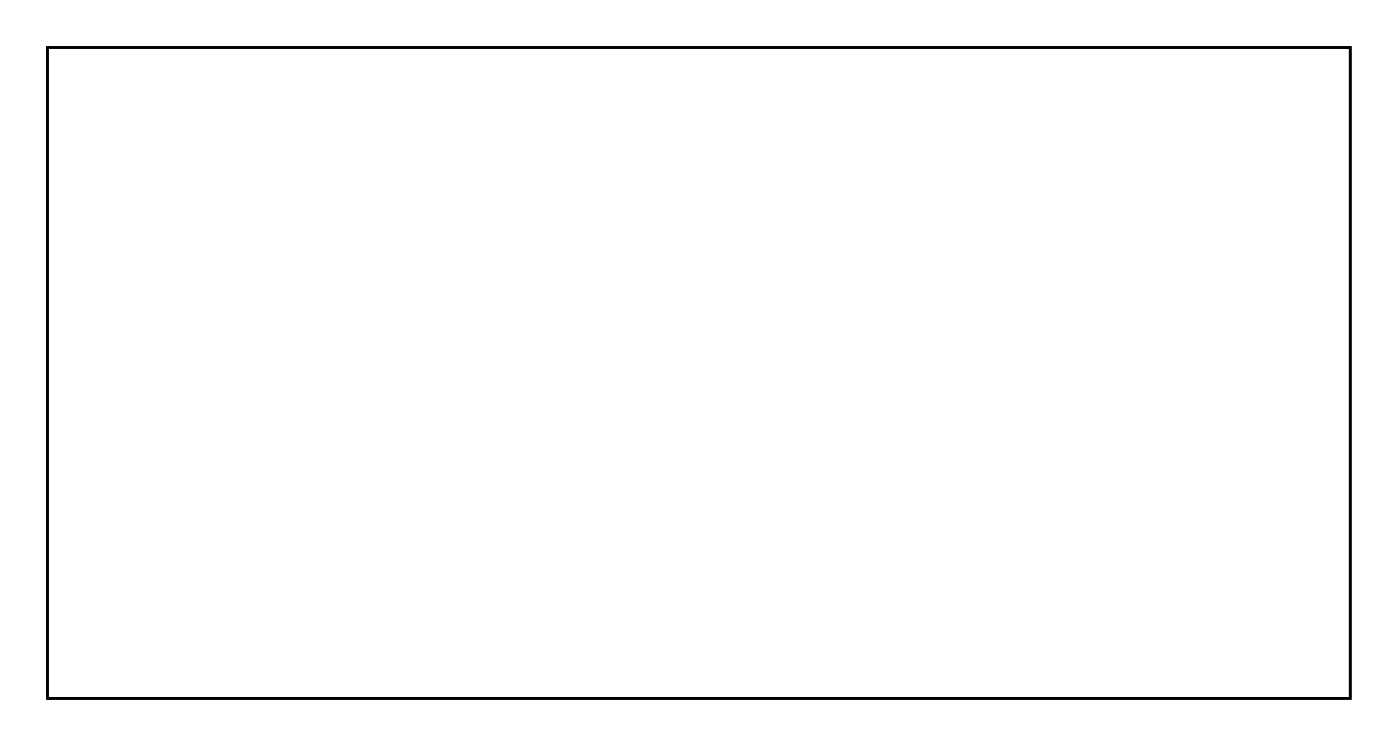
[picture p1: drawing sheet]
<svg xmlns="http://www.w3.org/2000/svg" width="107mm" height="57mm" viewBox="0 0 107 57" stroke-linecap="round" stroke-linejoin="round" font-family="sans-serif">
<path d="M3.6 3.6h99.8v49.8h-99.8z" fill="none" stroke="#000" stroke-width=".2"/>
<path d="M3.6 3.6h99.8v49.8h-99.8zM3.6 3.6v49.8h99.8v-49.8z" fill="#000"/>
<circle cx="5.7" cy="10.7" r=".4" fill="#fff"/>
<circle cx="5.7" cy="10.7" r=".4" fill="none" stroke="#fff" stroke-width=".95" stroke-linecap="butt"/>
<circle cx="5.7" cy="8.1" r=".4" fill="#fff"/>
<circle cx="5.7" cy="8.1" r=".4" fill="none" stroke="#fff" stroke-width=".95" stroke-linecap="butt"/>
<circle cx="54" cy="28.4" r=".4" fill="#fff"/>
<circle cx="54" cy="28.4" r=".4" fill="none" stroke="#fff" stroke-width=".95" stroke-linecap="butt"/>
<circle cx="5.7" cy="8.1" r=".4" fill="#fff"/>
<circle cx="5.7" cy="8.1" r=".4" fill="none" stroke="#fff" stroke-width=".95" stroke-linecap="butt"/>
<circle cx="10.8" cy="18.3" r=".4" fill="#fff"/>
<circle cx="10.8" cy="18.3" r=".4" fill="none" stroke="#fff" stroke-width=".95" stroke-linecap="butt"/>
<circle cx="10.8" cy="31" r=".4" fill="#fff"/>
<circle cx="10.8" cy="31" r=".4" fill="none" stroke="#fff" stroke-width=".95" stroke-linecap="butt"/>
<circle cx="13.3" cy="23.4" r=".4" fill="#fff"/>
<circle cx="13.3" cy="23.4" r=".4" fill="none" stroke="#fff" stroke-width=".95" stroke-linecap="butt"/>
<circle cx="13.3" cy="43.7" r=".4" fill="#fff"/>
<circle cx="13.3" cy="43.7" r=".4" fill="none" stroke="#fff" stroke-width=".95" stroke-linecap="butt"/>
<circle cx="13.3" cy="46.2" r=".4" fill="#fff"/>
<circle cx="13.3" cy="46.2" r=".4" fill="none" stroke="#fff" stroke-width=".95" stroke-linecap="butt"/>
<circle cx="41.3" cy="10.7" r=".4" fill="#fff"/>
<circle cx="41.3" cy="10.7" r=".4" fill="none" stroke="#fff" stroke-width=".95" stroke-linecap="butt"/>
<circle cx="51.4" cy="10.7" r=".4" fill="#fff"/>
<circle cx="51.4" cy="10.7" r=".4" fill="none" stroke="#fff" stroke-width=".95" stroke-linecap="butt"/>
<circle cx="87" cy="13.2" r=".4" fill="#fff"/>
<circle cx="87" cy="13.2" r=".4" fill="none" stroke="#fff" stroke-width=".95" stroke-linecap="butt"/>
<circle cx="76.8" cy="13.2" r=".4" fill="#fff"/>
<circle cx="76.8" cy="13.2" r=".4" fill="none" stroke="#fff" stroke-width=".95" stroke-linecap="butt"/>
<circle cx="99.7" cy="46.2" r=".4" fill="#fff"/>
<circle cx="99.7" cy="46.2" r=".4" fill="none" stroke="#fff" stroke-width=".95" stroke-linecap="butt"/>
<circle cx="97.1" cy="46.2" r=".4" fill="#fff"/>
<circle cx="97.1" cy="46.2" r=".4" fill="none" stroke="#fff" stroke-width=".95" stroke-linecap="butt"/>
<circle cx="99.7" cy="38.6" r=".4" fill="#fff"/>
<circle cx="99.7" cy="38.6" r=".4" fill="none" stroke="#fff" stroke-width=".95" stroke-linecap="butt"/>
<circle cx="97.1" cy="38.6" r=".4" fill="#fff"/>
<circle cx="97.1" cy="38.6" r=".4" fill="none" stroke="#fff" stroke-width=".95" stroke-linecap="butt"/>
<circle cx="99.7" cy="31" r=".4" fill="#fff"/>
<circle cx="99.7" cy="31" r=".4" fill="none" stroke="#fff" stroke-width=".95" stroke-linecap="butt"/>
<circle cx="97.1" cy="31" r=".4" fill="#fff"/>
<circle cx="97.1" cy="31" r=".4" fill="none" stroke="#fff" stroke-width=".95" stroke-linecap="butt"/>
<circle cx="99.7" cy="8.1" r=".4" fill="#fff"/>
<circle cx="99.7" cy="8.1" r=".4" fill="none" stroke="#fff" stroke-width=".95" stroke-linecap="butt"/>
<circle cx="97.1" cy="8.1" r=".4" fill="#fff"/>
<circle cx="97.1" cy="8.1" r=".4" fill="none" stroke="#fff" stroke-width=".95" stroke-linecap="butt"/>
<circle cx="99.7" cy="15.7" r=".4" fill="#fff"/>
<circle cx="99.7" cy="15.7" r=".4" fill="none" stroke="#fff" stroke-width=".95" stroke-linecap="butt"/>
<circle cx="97.1" cy="15.7" r=".4" fill="#fff"/>
<circle cx="97.1" cy="15.7" r=".4" fill="none" stroke="#fff" stroke-width=".95" stroke-linecap="butt"/>
<circle cx="99.7" cy="23.4" r=".4" fill="#fff"/>
<circle cx="99.7" cy="23.4" r=".4" fill="none" stroke="#fff" stroke-width=".95" stroke-linecap="butt"/>
<circle cx="97.1" cy="23.4" r=".4" fill="#fff"/>
<circle cx="97.1" cy="23.4" r=".4" fill="none" stroke="#fff" stroke-width=".95" stroke-linecap="butt"/>
<circle cx="89.5" cy="25.9" r=".4" fill="#fff"/>
<circle cx="89.5" cy="25.9" r=".4" fill="none" stroke="#fff" stroke-width=".95" stroke-linecap="butt"/>
<circle cx="76.8" cy="23.4" r=".4" fill="#fff"/>
<circle cx="76.8" cy="23.4" r=".4" fill="none" stroke="#fff" stroke-width=".95" stroke-linecap="butt"/>
<circle cx="81.9" cy="25.9" r=".4" fill="#fff"/>
<circle cx="81.9" cy="25.9" r=".4" fill="none" stroke="#fff" stroke-width=".95" stroke-linecap="butt"/>
<circle cx="71.7" cy="13.2" r=".4" fill="#fff"/>
<circle cx="71.7" cy="13.2" r=".4" fill="none" stroke="#fff" stroke-width=".95" stroke-linecap="butt"/>
<circle cx="71.7" cy="23.4" r=".4" fill="#fff"/>
<circle cx="71.7" cy="23.4" r=".4" fill="none" stroke="#fff" stroke-width=".95" stroke-linecap="butt"/>
<circle cx="71.7" cy="33.5" r=".4" fill="#fff"/>
<circle cx="71.7" cy="33.5" r=".4" fill="none" stroke="#fff" stroke-width=".95" stroke-linecap="butt"/>
<circle cx="64.1" cy="18.3" r=".4" fill="#fff"/>
<circle cx="64.1" cy="18.3" r=".4" fill="none" stroke="#fff" stroke-width=".95" stroke-linecap="butt"/>
<circle cx="64.1" cy="20.8" r=".4" fill="#fff"/>
<circle cx="64.1" cy="20.8" r=".4" fill="none" stroke="#fff" stroke-width=".95" stroke-linecap="butt"/>
<circle cx="64.1" cy="23.4" r=".4" fill="#fff"/>
<circle cx="64.1" cy="23.4" r=".4" fill="none" stroke="#fff" stroke-width=".95" stroke-linecap="butt"/>
<circle cx="64.1" cy="25.9" r=".4" fill="#fff"/>
<circle cx="64.1" cy="25.9" r=".4" fill="none" stroke="#fff" stroke-width=".95" stroke-linecap="butt"/>
<circle cx="64.1" cy="28.4" r=".4" fill="#fff"/>
<circle cx="64.1" cy="28.4" r=".4" fill="none" stroke="#fff" stroke-width=".95" stroke-linecap="butt"/>
<circle cx="64.1" cy="31" r=".4" fill="#fff"/>
<circle cx="64.1" cy="31" r=".4" fill="none" stroke="#fff" stroke-width=".95" stroke-linecap="butt"/>
<circle cx="76.8" cy="33.5" r=".4" fill="#fff"/>
<circle cx="76.8" cy="33.5" r=".4" fill="none" stroke="#fff" stroke-width=".95" stroke-linecap="butt"/>
<circle cx="64.1" cy="33.5" r=".4" fill="#fff"/>
<circle cx="64.1" cy="33.5" r=".4" fill="none" stroke="#fff" stroke-width=".95" stroke-linecap="butt"/>
<circle cx="54" cy="18.3" r=".4" fill="#fff"/>
<circle cx="54" cy="18.3" r=".4" fill="none" stroke="#fff" stroke-width=".95" stroke-linecap="butt"/>
<circle cx="54" cy="20.8" r=".4" fill="#fff"/>
<circle cx="54" cy="20.8" r=".4" fill="none" stroke="#fff" stroke-width=".95" stroke-linecap="butt"/>
<circle cx="54" cy="23.4" r=".4" fill="#fff"/>
<circle cx="54" cy="23.4" r=".4" fill="none" stroke="#fff" stroke-width=".95" stroke-linecap="butt"/>
<circle cx="54" cy="25.9" r=".4" fill="#fff"/>
<circle cx="54" cy="25.9" r=".4" fill="none" stroke="#fff" stroke-width=".95" stroke-linecap="butt"/>
<circle cx="13.3" cy="36.1" r=".4" fill="#fff"/>
<circle cx="13.3" cy="36.1" r=".4" fill="none" stroke="#fff" stroke-width=".95" stroke-linecap="butt"/>
<circle cx="54" cy="31" r=".4" fill="#fff"/>
<circle cx="54" cy="31" r=".4" fill="none" stroke="#fff" stroke-width=".95" stroke-linecap="butt"/>
<circle cx="54" cy="33.5" r=".4" fill="#fff"/>
<circle cx="54" cy="33.5" r=".4" fill="none" stroke="#fff" stroke-width=".95" stroke-linecap="butt"/>
<circle cx="20.9" cy="25.9" r=".4" fill="#fff"/>
<circle cx="20.9" cy="25.9" r=".4" fill="none" stroke="#fff" stroke-width=".95" stroke-linecap="butt"/>
<circle cx="20.9" cy="28.4" r=".4" fill="#fff"/>
<circle cx="20.9" cy="28.4" r=".4" fill="none" stroke="#fff" stroke-width=".95" stroke-linecap="butt"/>
<circle cx="20.9" cy="31" r=".4" fill="#fff"/>
<circle cx="20.9" cy="31" r=".4" fill="none" stroke="#fff" stroke-width=".95" stroke-linecap="butt"/>
<circle cx="28.6" cy="23.4" r=".4" fill="#fff"/>
<circle cx="28.6" cy="23.4" r=".4" fill="none" stroke="#fff" stroke-width=".95" stroke-linecap="butt"/>
<circle cx="28.6" cy="25.9" r=".4" fill="#fff"/>
<circle cx="28.6" cy="25.9" r=".4" fill="none" stroke="#fff" stroke-width=".95" stroke-linecap="butt"/>
<circle cx="28.6" cy="28.4" r=".4" fill="#fff"/>
<circle cx="28.6" cy="28.4" r=".4" fill="none" stroke="#fff" stroke-width=".95" stroke-linecap="butt"/>
<circle cx="28.6" cy="31" r=".4" fill="#fff"/>
<circle cx="28.6" cy="31" r=".4" fill="none" stroke="#fff" stroke-width=".95" stroke-linecap="butt"/>
<circle cx="41.3" cy="33.5" r=".4" fill="#fff"/>
<circle cx="41.3" cy="33.5" r=".4" fill="none" stroke="#fff" stroke-width=".95" stroke-linecap="butt"/>
<circle cx="41.3" cy="31" r=".4" fill="#fff"/>
<circle cx="41.3" cy="31" r=".4" fill="none" stroke="#fff" stroke-width=".95" stroke-linecap="butt"/>
<circle cx="41.3" cy="28.4" r=".4" fill="#fff"/>
<circle cx="41.3" cy="28.4" r=".4" fill="none" stroke="#fff" stroke-width=".95" stroke-linecap="butt"/>
<circle cx="41.3" cy="25.9" r=".4" fill="#fff"/>
<circle cx="41.3" cy="25.9" r=".4" fill="none" stroke="#fff" stroke-width=".95" stroke-linecap="butt"/>
<circle cx="41.3" cy="20.8" r=".4" fill="#fff"/>
<circle cx="41.3" cy="20.8" r=".4" fill="none" stroke="#fff" stroke-width=".95" stroke-linecap="butt"/>
<circle cx="41.3" cy="18.3" r=".4" fill="#fff"/>
<circle cx="41.3" cy="18.3" r=".4" fill="none" stroke="#fff" stroke-width=".95" stroke-linecap="butt"/>
<circle cx="41.3" cy="15.7" r=".4" fill="#fff"/>
<circle cx="41.3" cy="15.7" r=".4" fill="none" stroke="#fff" stroke-width=".95" stroke-linecap="butt"/>
<circle cx="48.9" cy="15.7" r=".4" fill="#fff"/>
<circle cx="48.9" cy="15.7" r=".4" fill="none" stroke="#fff" stroke-width=".95" stroke-linecap="butt"/>
<circle cx="48.9" cy="18.3" r=".4" fill="#fff"/>
<circle cx="48.9" cy="18.3" r=".4" fill="none" stroke="#fff" stroke-width=".95" stroke-linecap="butt"/>
<circle cx="48.9" cy="20.8" r=".4" fill="#fff"/>
<circle cx="48.9" cy="20.8" r=".4" fill="none" stroke="#fff" stroke-width=".95" stroke-linecap="butt"/>
<circle cx="48.9" cy="23.4" r=".4" fill="#fff"/>
<circle cx="48.9" cy="23.4" r=".4" fill="none" stroke="#fff" stroke-width=".95" stroke-linecap="butt"/>
<circle cx="48.9" cy="25.9" r=".4" fill="#fff"/>
<circle cx="48.9" cy="25.9" r=".4" fill="none" stroke="#fff" stroke-width=".95" stroke-linecap="butt"/>
<circle cx="48.9" cy="31" r=".4" fill="#fff"/>
<circle cx="48.9" cy="31" r=".4" fill="none" stroke="#fff" stroke-width=".95" stroke-linecap="butt"/>
<circle cx="48.9" cy="28.4" r=".4" fill="#fff"/>
<circle cx="48.9" cy="28.4" r=".4" fill="none" stroke="#fff" stroke-width=".95" stroke-linecap="butt"/>
<circle cx="48.9" cy="33.5" r=".4" fill="#fff"/>
<circle cx="48.9" cy="33.5" r=".4" fill="none" stroke="#fff" stroke-width=".95" stroke-linecap="butt"/>
<circle cx="13.3" cy="10.7" r=".4" fill="#fff"/>
<circle cx="13.3" cy="10.7" r=".4" fill="none" stroke="#fff" stroke-width=".25"/>
<circle cx="13.3" cy="8.1" r=".4" fill="#fff"/>
<circle cx="13.3" cy="8.1" r=".4" fill="none" stroke="#fff" stroke-width=".25"/>
<circle cx="8.2" cy="36.1" r=".72" fill="#fff"/>
<circle cx="8.2" cy="36.1" r=".72" fill="none" stroke="#fff" stroke-width=".69" stroke-linecap="butt"/>
<circle cx="10.8" cy="31" r=".72" fill="#fff"/>
<circle cx="10.8" cy="31" r=".72" fill="none" stroke="#fff" stroke-width=".69" stroke-linecap="butt"/>
<circle cx="13.3" cy="36.1" r=".72" fill="#fff"/>
<circle cx="13.3" cy="36.1" r=".72" fill="none" stroke="#fff" stroke-width=".69" stroke-linecap="butt"/>
<circle cx="8.2" cy="23.4" r=".72" fill="#fff"/>
<circle cx="8.2" cy="23.4" r=".72" fill="none" stroke="#fff" stroke-width=".69" stroke-linecap="butt"/>
<circle cx="10.8" cy="18.3" r=".72" fill="#fff"/>
<circle cx="10.8" cy="18.3" r=".72" fill="none" stroke="#fff" stroke-width=".69" stroke-linecap="butt"/>
<circle cx="13.3" cy="23.4" r=".72" fill="#fff"/>
<circle cx="13.3" cy="23.4" r=".72" fill="none" stroke="#fff" stroke-width=".69" stroke-linecap="butt"/>
<circle cx="13.3" cy="43.7" r=".64" fill="#fff"/>
<circle cx="13.3" cy="43.7" r=".64" fill="none" stroke="#fff" stroke-width=".76" stroke-linecap="butt"/>
<circle cx="13.3" cy="46.2" r=".64" fill="#fff"/>
<circle cx="13.3" cy="46.2" r=".64" fill="none" stroke="#fff" stroke-width=".76" stroke-linecap="butt"/>
<circle cx="97.1" cy="46.2" r=".6" fill="#fff"/>
<circle cx="97.1" cy="46.2" r=".6" fill="none" stroke="#fff" stroke-width=".65" stroke-linecap="butt"/>
<path d="M96.5 45.6h1.2v1.2h-1.2z" fill="#fff"/>
<path d="M96.5 45.6h1.2v1.2h-1.2z" fill="none" stroke="#fff" stroke-width=".65" stroke-linecap="butt"/>
<circle cx="99.6" cy="46.2" r=".6" fill="#fff"/>
<circle cx="99.6" cy="46.2" r=".6" fill="none" stroke="#fff" stroke-width=".65" stroke-linecap="butt"/>
<circle cx="97.1" cy="38.6" r=".6" fill="#fff"/>
<circle cx="97.1" cy="38.6" r=".6" fill="none" stroke="#fff" stroke-width=".65" stroke-linecap="butt"/>
<path d="M96.5 38h1.2v1.2h-1.2z" fill="#fff"/>
<path d="M96.5 38h1.2v1.2h-1.2z" fill="none" stroke="#fff" stroke-width=".65" stroke-linecap="butt"/>
<circle cx="99.6" cy="38.6" r=".6" fill="#fff"/>
<circle cx="99.6" cy="38.6" r=".6" fill="none" stroke="#fff" stroke-width=".65" stroke-linecap="butt"/>
<circle cx="97.1" cy="31" r=".6" fill="#fff"/>
<circle cx="97.1" cy="31" r=".6" fill="none" stroke="#fff" stroke-width=".65" stroke-linecap="butt"/>
<path d="M96.5 30.4h1.2v1.2h-1.2z" fill="#fff"/>
<path d="M96.5 30.4h1.2v1.2h-1.2z" fill="none" stroke="#fff" stroke-width=".65" stroke-linecap="butt"/>
<circle cx="99.6" cy="31" r=".6" fill="#fff"/>
<circle cx="99.6" cy="31" r=".6" fill="none" stroke="#fff" stroke-width=".65" stroke-linecap="butt"/>
<circle cx="97.1" cy="23.4" r=".6" fill="#fff"/>
<circle cx="97.1" cy="23.4" r=".6" fill="none" stroke="#fff" stroke-width=".65" stroke-linecap="butt"/>
<path d="M96.5 22.8h1.2v1.2h-1.2z" fill="#fff"/>
<path d="M96.5 22.8h1.2v1.2h-1.2z" fill="none" stroke="#fff" stroke-width=".65" stroke-linecap="butt"/>
<circle cx="99.6" cy="23.4" r=".6" fill="#fff"/>
<circle cx="99.6" cy="23.4" r=".6" fill="none" stroke="#fff" stroke-width=".65" stroke-linecap="butt"/>
<circle cx="97.1" cy="15.7" r=".6" fill="#fff"/>
<circle cx="97.1" cy="15.7" r=".6" fill="none" stroke="#fff" stroke-width=".65" stroke-linecap="butt"/>
<path d="M96.5 15.1h1.2v1.2h-1.2z" fill="#fff"/>
<path d="M96.5 15.1h1.2v1.2h-1.2z" fill="none" stroke="#fff" stroke-width=".65" stroke-linecap="butt"/>
<circle cx="99.6" cy="15.7" r=".6" fill="#fff"/>
<circle cx="99.6" cy="15.7" r=".6" fill="none" stroke="#fff" stroke-width=".65" stroke-linecap="butt"/>
<circle cx="97.1" cy="8.1" r=".6" fill="#fff"/>
<circle cx="97.1" cy="8.1" r=".6" fill="none" stroke="#fff" stroke-width=".65" stroke-linecap="butt"/>
<path d="M96.5 7.5h1.2v1.2h-1.2z" fill="#fff"/>
<path d="M96.5 7.5h1.2v1.2h-1.2z" fill="none" stroke="#fff" stroke-width=".65" stroke-linecap="butt"/>
<circle cx="99.6" cy="8.1" r=".6" fill="#fff"/>
<circle cx="99.6" cy="8.1" r=".6" fill="none" stroke="#fff" stroke-width=".65" stroke-linecap="butt"/>
<circle cx="54" cy="33.5" r=".7" fill="#fff"/>
<circle cx="54" cy="33.5" r=".7" fill="none" stroke="#fff" stroke-width=".76" stroke-linecap="butt"/>
<circle cx="64.1" cy="33.5" r=".7" fill="#fff"/>
<circle cx="64.1" cy="33.5" r=".7" fill="none" stroke="#fff" stroke-width=".76" stroke-linecap="butt"/>
<circle cx="54" cy="28.4" r=".7" fill="#fff"/>
<circle cx="54" cy="28.4" r=".7" fill="none" stroke="#fff" stroke-width=".76" stroke-linecap="butt"/>
<circle cx="64.1" cy="28.4" r=".7" fill="#fff"/>
<circle cx="64.1" cy="28.4" r=".7" fill="none" stroke="#fff" stroke-width=".76" stroke-linecap="butt"/>
<circle cx="54" cy="23.4" r=".7" fill="#fff"/>
<circle cx="54" cy="23.4" r=".7" fill="none" stroke="#fff" stroke-width=".76" stroke-linecap="butt"/>
<circle cx="64.1" cy="23.4" r=".7" fill="#fff"/>
<circle cx="64.1" cy="23.4" r=".7" fill="none" stroke="#fff" stroke-width=".76" stroke-linecap="butt"/>
<circle cx="71.7" cy="13.2" r=".7" fill="#fff"/>
<circle cx="71.7" cy="13.2" r=".7" fill="none" stroke="#fff" stroke-width=".76" stroke-linecap="butt"/>
<circle cx="71.7" cy="23.4" r=".7" fill="#fff"/>
<circle cx="71.7" cy="23.4" r=".7" fill="none" stroke="#fff" stroke-width=".76" stroke-linecap="butt"/>
<circle cx="54" cy="20.8" r=".7" fill="#fff"/>
<circle cx="54" cy="20.8" r=".7" fill="none" stroke="#fff" stroke-width=".76" stroke-linecap="butt"/>
<circle cx="64.1" cy="20.8" r=".7" fill="#fff"/>
<circle cx="64.1" cy="20.8" r=".7" fill="none" stroke="#fff" stroke-width=".76" stroke-linecap="butt"/>
<circle cx="54" cy="18.3" r=".7" fill="#fff"/>
<circle cx="54" cy="18.3" r=".7" fill="none" stroke="#fff" stroke-width=".76" stroke-linecap="butt"/>
<circle cx="64.1" cy="18.3" r=".7" fill="#fff"/>
<circle cx="64.1" cy="18.3" r=".7" fill="none" stroke="#fff" stroke-width=".76" stroke-linecap="butt"/>
<circle cx="41.3" cy="10.7" r=".7" fill="#fff"/>
<circle cx="41.3" cy="10.7" r=".7" fill="none" stroke="#fff" stroke-width=".76" stroke-linecap="butt"/>
<circle cx="51.4" cy="10.7" r=".7" fill="#fff"/>
<circle cx="51.4" cy="10.7" r=".7" fill="none" stroke="#fff" stroke-width=".76" stroke-linecap="butt"/>
<circle cx="54" cy="25.9" r=".7" fill="#fff"/>
<circle cx="54" cy="25.9" r=".7" fill="none" stroke="#fff" stroke-width=".76" stroke-linecap="butt"/>
<circle cx="64.1" cy="25.9" r=".7" fill="#fff"/>
<circle cx="64.1" cy="25.9" r=".7" fill="none" stroke="#fff" stroke-width=".76" stroke-linecap="butt"/>
<circle cx="76.8" cy="13.2" r=".7" fill="#fff"/>
<circle cx="76.8" cy="13.2" r=".7" fill="none" stroke="#fff" stroke-width=".76" stroke-linecap="butt"/>
<circle cx="87" cy="13.2" r=".7" fill="#fff"/>
<circle cx="87" cy="13.2" r=".7" fill="none" stroke="#fff" stroke-width=".76" stroke-linecap="butt"/>
<circle cx="54" cy="31" r=".7" fill="#fff"/>
<circle cx="54" cy="31" r=".7" fill="none" stroke="#fff" stroke-width=".76" stroke-linecap="butt"/>
<circle cx="64.1" cy="31" r=".7" fill="#fff"/>
<circle cx="64.1" cy="31" r=".7" fill="none" stroke="#fff" stroke-width=".76" stroke-linecap="butt"/>
<circle cx="71.7" cy="23.4" r=".7" fill="#fff"/>
<circle cx="71.7" cy="23.4" r=".7" fill="none" stroke="#fff" stroke-width=".76" stroke-linecap="butt"/>
<circle cx="71.7" cy="33.5" r=".7" fill="#fff"/>
<circle cx="71.7" cy="33.5" r=".7" fill="none" stroke="#fff" stroke-width=".76" stroke-linecap="butt"/>
<circle cx="76.8" cy="23.4" r=".7" fill="#fff"/>
<circle cx="76.8" cy="23.4" r=".7" fill="none" stroke="#fff" stroke-width=".76" stroke-linecap="butt"/>
<circle cx="76.8" cy="33.5" r=".7" fill="#fff"/>
<circle cx="76.8" cy="33.5" r=".7" fill="none" stroke="#fff" stroke-width=".76" stroke-linecap="butt"/>
<circle cx="81.9" cy="25.9" r=".7" fill="#fff"/>
<circle cx="81.9" cy="25.9" r=".7" fill="none" stroke="#fff" stroke-width=".76" stroke-linecap="butt"/>
<circle cx="89.5" cy="25.9" r=".7" fill="#fff"/>
<circle cx="89.5" cy="25.9" r=".7" fill="none" stroke="#fff" stroke-width=".76" stroke-linecap="butt"/>
<path d="M27.9 30.3h1.4v1.4h-1.4z" fill="#fff"/>
<path d="M27.9 30.3h1.4v1.4h-1.4z" fill="none" stroke="#fff" stroke-width=".76" stroke-linecap="butt"/>
<circle cx="28.6" cy="31" r=".7" fill="#fff"/>
<circle cx="28.6" cy="31" r=".7" fill="none" stroke="#fff" stroke-width=".76" stroke-linecap="butt"/>
<circle cx="20.9" cy="31" r=".7" fill="#fff"/>
<circle cx="20.9" cy="31" r=".7" fill="none" stroke="#fff" stroke-width=".76" stroke-linecap="butt"/>
<circle cx="28.6" cy="28.4" r=".7" fill="#fff"/>
<circle cx="28.6" cy="28.4" r=".7" fill="none" stroke="#fff" stroke-width=".76" stroke-linecap="butt"/>
<circle cx="20.9" cy="28.4" r=".7" fill="#fff"/>
<circle cx="20.9" cy="28.4" r=".7" fill="none" stroke="#fff" stroke-width=".76" stroke-linecap="butt"/>
<circle cx="28.6" cy="25.9" r=".7" fill="#fff"/>
<circle cx="28.6" cy="25.9" r=".7" fill="none" stroke="#fff" stroke-width=".76" stroke-linecap="butt"/>
<circle cx="20.9" cy="25.9" r=".7" fill="#fff"/>
<circle cx="20.9" cy="25.9" r=".7" fill="none" stroke="#fff" stroke-width=".76" stroke-linecap="butt"/>
<circle cx="28.6" cy="23.4" r=".7" fill="#fff"/>
<circle cx="28.6" cy="23.4" r=".7" fill="none" stroke="#fff" stroke-width=".76" stroke-linecap="butt"/>
<circle cx="20.9" cy="23.4" r=".7" fill="#fff"/>
<circle cx="20.9" cy="23.4" r=".7" fill="none" stroke="#fff" stroke-width=".76" stroke-linecap="butt"/>
<path d="M48.1 32.8h1.6v1.5h-1.6z" fill="#fff"/>
<path d="M48.1 32.8h1.6v1.5h-1.6z" fill="none" stroke="#fff" stroke-width=".76" stroke-linecap="butt"/>
<circle cx="48.9" cy="33.5" r=".75" fill="#fff"/>
<circle cx="48.9" cy="33.5" r=".75" fill="none" stroke="#fff" stroke-width=".76" stroke-linecap="butt"/>
<circle cx="41.3" cy="33.5" r=".75" fill="#fff"/>
<circle cx="41.3" cy="33.5" r=".75" fill="none" stroke="#fff" stroke-width=".76" stroke-linecap="butt"/>
<circle cx="48.9" cy="31" r=".75" fill="#fff"/>
<circle cx="48.9" cy="31" r=".75" fill="none" stroke="#fff" stroke-width=".76" stroke-linecap="butt"/>
<circle cx="41.3" cy="31" r=".75" fill="#fff"/>
<circle cx="41.3" cy="31" r=".75" fill="none" stroke="#fff" stroke-width=".76" stroke-linecap="butt"/>
<circle cx="48.9" cy="28.4" r=".75" fill="#fff"/>
<circle cx="48.9" cy="28.4" r=".75" fill="none" stroke="#fff" stroke-width=".76" stroke-linecap="butt"/>
<circle cx="41.3" cy="28.4" r=".75" fill="#fff"/>
<circle cx="41.3" cy="28.4" r=".75" fill="none" stroke="#fff" stroke-width=".76" stroke-linecap="butt"/>
<circle cx="48.9" cy="25.9" r=".75" fill="#fff"/>
<circle cx="48.9" cy="25.9" r=".75" fill="none" stroke="#fff" stroke-width=".76" stroke-linecap="butt"/>
<circle cx="41.3" cy="25.9" r=".75" fill="#fff"/>
<circle cx="41.3" cy="25.9" r=".75" fill="none" stroke="#fff" stroke-width=".76" stroke-linecap="butt"/>
<circle cx="48.9" cy="23.3" r=".75" fill="#fff"/>
<circle cx="48.9" cy="23.3" r=".75" fill="none" stroke="#fff" stroke-width=".76" stroke-linecap="butt"/>
<circle cx="41.3" cy="23.3" r=".75" fill="#fff"/>
<circle cx="41.3" cy="23.3" r=".75" fill="none" stroke="#fff" stroke-width=".76" stroke-linecap="butt"/>
<circle cx="48.9" cy="20.8" r=".75" fill="#fff"/>
<circle cx="48.9" cy="20.8" r=".75" fill="none" stroke="#fff" stroke-width=".76" stroke-linecap="butt"/>
<circle cx="41.3" cy="20.8" r=".75" fill="#fff"/>
<circle cx="41.3" cy="20.8" r=".75" fill="none" stroke="#fff" stroke-width=".76" stroke-linecap="butt"/>
<circle cx="48.9" cy="18.3" r=".75" fill="#fff"/>
<circle cx="48.9" cy="18.3" r=".75" fill="none" stroke="#fff" stroke-width=".76" stroke-linecap="butt"/>
<circle cx="41.3" cy="18.3" r=".75" fill="#fff"/>
<circle cx="41.3" cy="18.3" r=".75" fill="none" stroke="#fff" stroke-width=".76" stroke-linecap="butt"/>
<circle cx="48.9" cy="15.7" r=".75" fill="#fff"/>
<circle cx="48.9" cy="15.7" r=".75" fill="none" stroke="#fff" stroke-width=".76" stroke-linecap="butt"/>
<circle cx="41.3" cy="15.7" r=".75" fill="#fff"/>
<circle cx="41.3" cy="15.7" r=".75" fill="none" stroke="#fff" stroke-width=".76" stroke-linecap="butt"/>
<path d="M5 7.4h1.4v1.5h-1.4z" fill="#fff"/>
<path d="M5 7.4h1.4v1.5h-1.4z" fill="none" stroke="#fff" stroke-width=".76" stroke-linecap="butt"/>
<circle cx="5.7" cy="8.1" r=".74" fill="#fff"/>
<circle cx="5.7" cy="8.1" r=".74" fill="none" stroke="#fff" stroke-width=".76" stroke-linecap="butt"/>
<circle cx="5.7" cy="10.7" r=".74" fill="#fff"/>
<circle cx="5.7" cy="10.7" r=".74" fill="none" stroke="#fff" stroke-width=".76" stroke-linecap="butt"/>
</svg>
